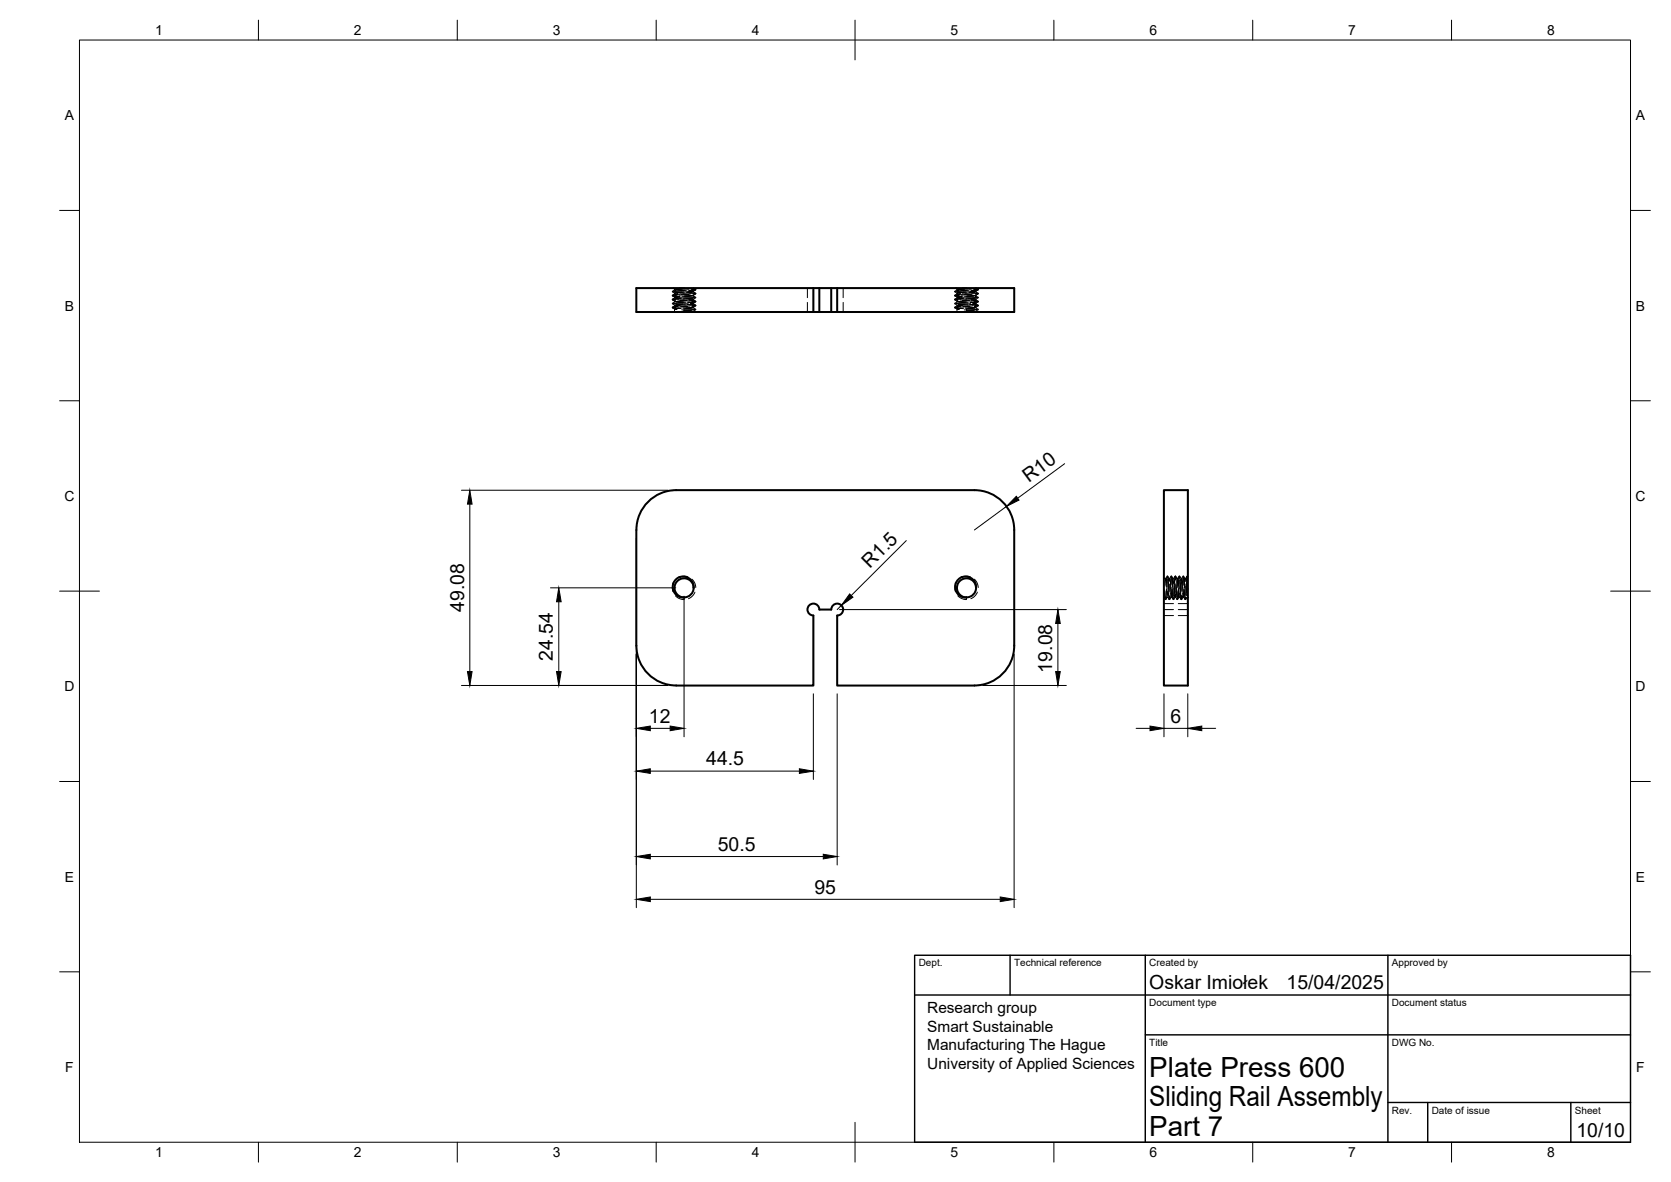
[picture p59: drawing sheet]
<svg xmlns="http://www.w3.org/2000/svg" width="420mm" height="297mm" viewBox="0 0 420 297" stroke-linecap="round" stroke-linejoin="round" font-family="sans-serif">
<defs><g id="words">
<g font-size="7">
<text x="289" y="270.6">Plate Press 600</text>
<text x="289" y="278.1">Sliding Rail Assembly</text>
<text x="289" y="285.5">Part 7</text>
</g>
<g font-size="4.9">
<text x="258.7" y="121.4" transform="rotate(-36 258.7 121.4)">R10</text>
<text x="218.7" y="143" transform="rotate(-45 218.7 143)">R1.5</text>
<text x="116.7" y="153.8" transform="rotate(-90 116.7 153.8)">49.08</text>
<text x="139" y="166.1" transform="rotate(-90 139 166.1)">24.54</text>
<text x="264.5" y="169" transform="rotate(-90 264.5 169)">19.08</text>
<text x="163.2" y="181.6">12</text>
<text x="294.3" y="181.6">6</text>
<text x="177.6" y="192.3">44.5</text>
<text x="180.5" y="213.8">50.5</text>
<text x="204.8" y="224.5">95</text>
<text x="289" y="248.5">Oskar Imiołek</text>
<text x="323.5" y="248.5">15/04/2025</text>
<text x="396.4" y="285.7">10/10</text>
</g>
<g font-size="3.9">
<text x="233.1" y="254.6">Research group</text>
<text x="233.1" y="259.3">Smart Sustainable</text>
<text x="233.1" y="263.9">Manufacturing The Hague</text>
<text x="233.1" y="268.6">University of Applied Sciences</text>
</g>
<g font-size="3.5">
<text x="39" y="8.8">1</text>
<text x="89" y="8.8">2</text>
<text x="139" y="8.8">3</text>
<text x="189" y="8.8">4</text>
<text x="239" y="8.8">5</text>
<text x="289" y="8.8">6</text>
<text x="339" y="8.8">7</text>
<text x="389" y="8.8">8</text>
<text x="16.3" y="30.2">A</text>
<text x="411.3" y="30.2">A</text>
<text x="16.3" y="78">B</text>
<text x="411.3" y="78">B</text>
<text x="16.2" y="125.9">C</text>
<text x="411.2" y="125.9">C</text>
<text x="16.2" y="173.7">D</text>
<text x="411.2" y="173.7">D</text>
<text x="16.3" y="221.6">E</text>
<text x="411.3" y="221.6">E</text>
<text x="16.4" y="269.4">F</text>
<text x="411.4" y="269.4">F</text>
<text x="39" y="290.8">1</text>
<text x="89" y="290.8">2</text>
<text x="139" y="290.8">3</text>
<text x="189" y="290.8">4</text>
<text x="239" y="290.8">5</text>
<text x="289" y="290.8">6</text>
<text x="339" y="290.8">7</text>
<text x="389" y="290.8">8</text>
</g>
<g font-size="2.5">
<text x="231" y="242.9">Dept.</text>
<text x="255" y="242.9">Technical reference</text>
<text x="289" y="242.9">Created by</text>
<text x="350" y="242.9">Approved by</text>
<text x="289" y="252.8">Document type</text>
<text x="350" y="252.8">Document status</text>
<text x="289" y="262.9">Title</text>
<text x="350" y="262.9">DWG No.</text>
<text x="350" y="279.9">Rev.</text>
<text x="360" y="279.9">Date of issue</text>
<text x="396" y="279.9">Sheet</text>
</g>
</g></defs>
<!-- layer: Visible -->
<g fill="none" stroke="#000" stroke-width=".51">
<path d="M204.5 72.4v6M206 72.4h49v6h-44.5M206 72.4h-46v6h46M206 72.4v6h3v-6M209 78.4h1.5M210.5 72.4v6M160 133.2v29.1M160 133.2a10 10 0 0 1 10-10h75a10 10 0 0 1 10 10v29.1a10 10 0 0 1-10 10M292.7 123.2h6v49.1h-6zM170.1 145.5a2.63 2.63 0 0 1 2.9-.3 2.63 2.63 0 0 1 1.4 2.5 2.39 2.39 0 0 0-2.4-2.4 2.39 2.39 0 0 0-2.4 2.4 2.39 2.39 0 0 0 2.4 2.4 2.63 2.63 0 0 1-2.7-1.6 2.63 2.63 0 0 1 .8-3zM174.4 147.7a2.4 2.4 0 0 1-2.4 2.4M204.5 154.7v17.6h-34.5"/>
<path d="M204.5 154.7a1.49 1.49 0 0 1-1.5-1.5 1.49 1.49 0 0 1 1.5-1.5 1.49 1.49 0 0 1 1.5 1.5h3a1.49 1.49 0 0 1 1.5-1.5 1.49 1.49 0 0 1 1.5 1.5 1.49 1.49 0 0 1-1.5 1.5v17.6h34.5M245.4 147.7a2.63 2.63 0 0 0-2.5-2.8 2.63 2.63 0 0 0-2.7 2.7 2.63 2.63 0 0 0 2.8 2.5M245.4 147.7a2.39 2.39 0 0 0-2.4-2.4 2.39 2.39 0 0 0-2.4 2.4 2.39 2.39 0 0 0 2.4 2.4M245.4 147.7a2.4 2.4 0 0 1-2.4 2.4M160 162.3a10 10 0 0 0 10 10"/>
</g>
<!-- layer: Hidden -->
<g fill="none" stroke="#000" stroke-width=".25">
<path d="M169.1 73.2v.1M169.1 74.2v.1M169.1 75.2v.1M169.1 76.2v.1M169.1 77.2v.2M169.1 73.3l.5 .3v.3M169.1 74.3l.5 .4v.2l-.5 .3M169.1 75.4l.5 .3v.2M169.1 77.4l.5 .3M169.1 76.4l.5 .3M169.2 72.4l.4 .3v.2M169.3 76.3l2.3 .1"/>
<path d="M169.3 72.4h.4M169.3 77.3l-.2 .1 2 .1M169.5 74.3h-.4l1.9 .2M169.6 72.9l-.5 .3 2.3 .2M169.6 75.9l-.5 .3M169.6 73.9l-.5 .3M169.6 76.7v.2l-.5 .3M169.6 77.6v.8M169.7 74.9l2.3 .2M169.7 73.5l2.4 .1M169.8 75.6l-.2 .1 2.1 .2M169.9 76.5l2.4 .1"/>
<path d="M169.9 72.7l2.4 .2M170 77.1l-.9 .1 1.4 .2M170.1 74.1l-1 .1 1.2 .2M170.4 76.8l2.4 .1M170.4 75.4l2.4 .1M170.5 73.8l-.9 .1 1.4 .2M170.6 75.2l-1.5 .1 .7 .2M170.7 76.1l2.4 .1M170.8 74.5l-1.2 .1 1.1 .2M170.8 72.5l2.4 .2M170.9 72.4l1.7 .1M170.9 73.8l2.4 .2"/>
<path d="M171 76.7l-1.4 .2 .9 .2M171 75.5l2.4 .2M171.2 73.1l2.4 .2M171.3 75l-2.2 .2 .1 .1M171.3 77.5l-1.7 .1 .6 .2M171.4 77.9l2.4 .1M171.5 74.4l2.4 .2M171.5 72.7l-1.9 .2 .4 .1M171.7 77.1l2.4 .2M171.7 77.5l2.4 .1M171.8 76.1l-2.4 .2M171.8 73.4l-2.1 .3"/>
<path d="M171.9 74.9l2.4 .2M172 73.1l-2.4 .1M172 72.4l-1.5 .1M172 78.1v.3l1.9-.1M172 75.7l-2.3 .2M172.1 74.6l2.4 .1M172.2 74.2l2.2 .2-.2 .1M172.3 77.6l2.4 .2M172.3 76.4l-2.3 .2M172.4 76l-2.4 .1M172.6 72.9l-2.4 .2M172.6 73.5l2.3 .3"/>
<path d="M172.8 76.5l2.1 .2-.2 .1M172.9 77l-2.4 .2M172.9 76l1.5 .1-.9 .2M173.1 74.6l-2.4 .1M173.1 74l-2.4 .2M173.2 75.2l1.2 .2-1.2 .2M173.3 73.7l1.6 .1-.6 .1M173.4 75.3l-2.4 .2M173.4 73l1 .2-1.4 .1M173.5 76.7l1.4 .1-.8 .2M173.5 76.9l-2.3 .1M173.6 77.5l-1.6 .1v.4"/>
<path d="M173.7 73.9l-2.4 .1M173.8 72.6l1.1 .1-1.1 .2M173.9 75.6l1 .1-1.3 .2M173.9 77.1l.5 .1-1.9 .2M174 78l-2 .1M174.1 73.5l-2.4 .2M174.2 75l-2.4 .1M174.2 76.4h.2l-2.2 .2M174.4 74.2l-2.4 .2M174.4 72.4l-1.7 .2M174.4 72.7l.5 .1-1.8 .2M174.4 74.2v.2"/>
<path d="M174.4 75.1v.3M174.4 76.1v.3l.5 .4M174.4 77.2v.2M174.4 78.2v.2M174.4 74.4l.5 .4M174.4 77.4l.5 .4M174.4 75.4l.5 .3M174.4 72.4l.5 .3M174.6 75.8h.3l-1.9 .2M174.6 77.8l-2.6 .2v.1M174.8 74.8l-2.3 .1M174.9 77.9l-.5 .3"/>
<path d="M174.9 76.9l-.5 .3M174.9 74.9l-.5 .3M174.9 72.7l-.5 .5v.2l.5 .4-.5 .4M174.9 75.7l-.5 .5M203 72.4v2.4M203 76v2.4M212 72.4v2.4M212 76v2.4M240.1 73.2l.5 .4v.3M240.1 74.2l.5 .5v.2l-.5 .4 .5 .4v.2M240.1 76.4l.5 .3M240.1 73.2l2.4 .2"/>
<path d="M240.2 72.4l.4 .3v.2M240.3 76.3l2.4 .1M240.3 72.4h.4M240.3 77.3l-.2 .1 2 .1M240.5 74.3h-.4l1.9 .2M240.6 75.9l-.5 .4M240.6 73.9l-.5 .3M240.6 72.9l-.5 .3M240.6 76.7v.2l-.5 .5 .5 .3M240.6 77.6v.8M240.7 74.9l2.4 .2M240.7 73.5l2.4 .1"/>
<path d="M240.8 75.6l-.2 .1 2.2 .2M240.9 72.7l2.4 .2M240.9 76.5l2.4 .1M241 77.1l-.9 .1 1.4 .2M241.2 74.1l-1.1 .1 1.2 .2M241.4 76.8l2.4 .1M241.4 75.4l2.4 .1M241.5 73.8l-.9 .1 1.4 .2M241.7 75.2l-1.6 .1 .7 .2M241.7 76.1l2.4 .1M241.8 74.5l-1.2 .1 1.1 .2M241.9 72.5l2.3 .2"/>
<path d="M241.9 72.4l1.7 .1M241.9 73.8l2.4 .2M242 75.5l2.4 .2M242 76.7l-1.4 .2 .9 .2M242.2 73.1l2.4 .2M242.3 75l-2.2 .2 .1 .1M242.3 77.5l-1.7 .1 .6 .2M242.4 77.9l2.4 .1M242.5 74.4l2.4 .2M242.5 72.7l-1.9 .2 .4 .1M242.7 77.1l2.4 .2M242.7 77.5l2.4 .1"/>
<path d="M242.8 76.1l-2.4 .2M242.8 73.4l-2.1 .3M242.9 74.9l2.4 .2M243 73.1l-2.4 .1M243 72.4l-1.5 .1M243 78.1v.3l1.9-.1M243.1 75.7l-2.4 .2M243.2 74.6l2.3 .1M243.2 74.2l2.2 .2-.1 .1M243.3 77.6l2.4 .2M243.4 76.4l-2.4 .2M243.4 76l-2.4 .1"/>
<path d="M243.6 72.9l-2.4 .2M243.7 72.6l1.7-.2 .5 .3M243.8 76.5l2.2 .2-.3 .1M243.9 77l-2.4 .2M243.9 76l1.5 .1-.9 .2M244.1 74.6l-2.4 .1M244.1 74l-2.4 .2M244.2 75.2l1.2 .2-1.2 .2M244.3 73.7l1.7 .1-.7 .1M244.4 75.3l-2.4 .2M244.5 73l.9 .2-1.4 .1M244.5 76.7l1.5 .1-.9 .2"/>
<path d="M244.5 76.9l-2.3 .1M244.6 77.5l-1.6 .1v.4M244.7 73.9l-2.4 .1M244.8 72.6l1.2 .1-1.2 .2M245 75.6l1 .1-1.4 .2M245 77.1l.4 .1-1.9 .2M245 78l-2 .1M245.1 73.5l-2.4 .2M245.2 75l-2.4 .1M245.3 76.4h.1l-2.2 .2M245.4 74.2l-2.4 .2M245.4 72.7l.6 .1-1.8 .2"/>
<path d="M245.4 74.2v.2M245.4 75.1v.3M245.4 76.1v.3l.5 .3M245.4 77.2v.2M245.4 78.2v.2M245.4 77.4l.5 .3M245.4 75.4l.5 .3M245.4 74.4l.5 .3M245.6 75.8h.4l-2 .2M245.7 77.8l-2.7 .2v.1M245.9 74.8l-2.4 .1M245.9 72.9l-.5 .3v.2l.5 .4-2.3-.3"/>
<path d="M245.9 77.9l-.5 .3M245.9 76.9l-.5 .3M245.9 75.8l-.5 .4M245.9 74.9l-.5 .3M245.9 73.9l-.5 .3M246 72.7v.1M246 73.7v.1M246 74.7v.1M246 75.7v.1M246 76.7v.1M246 77.7v.1M169.3 146.6l-.2 .9 .1 1.2"/>
<path d="M169.8 149.7l.9 .7 1.2 .3M172 150.1v.6M173 144.9l-1.2-.1-.9 .2M174 145.5l.6 .9 .3 1.2M174.7 148.8l-.5 .8-1.1 .9M240.3 146.6l-.2 .9 .1 1.2M240.8 149.7l.9 .7 1.3 .3M243 150.1v.6M244 144.9l-1.2-.1-.9 .2M245 145.5l.7 1 .3 1.1M245.7 148.8l-.4 .8-1.2 .9M292.7 153.2h2.4"/>
<path d="M292.7 154.7h2.4M292.7 151.7h2.4M292.7 150.1h1M292.7 150.1l.3 .6M292.7 145.3h.5M292.9 148.3l-.2 1.8M293.2 148.7l-.2 2M293.3 145.9l-.2-.6-.2 1.8M293.3 148l-.1 2.5-.2 .2M293.4 147.1l.1 2.4M293.4 145.1l-.2 2.4M293.5 144.8l-.4 .5"/>
<path d="M293.5 144.8h.1M293.6 148.6l-.1 1.5-.4 .6M293.6 145.6l.1 2.4M293.6 144.8l.3 .5h.3l.3-.5M293.6 150.1l.4 .6M293.7 145.1l-.1-.3-.2 2M293.8 146.3l.1 2.3M293.8 149.2l.2 1.5 .1-.9M293.9 147.3l-.1 2.3M294 150.7h.1M294 145.6l-.1-.3-.2 2.1M294 146.1l.2-.8 .2 1.6"/>
<path d="M294.1 146.8l.2 2.2-.2 1.7-.1-.9M294.3 146.2l-.1 2.4M294.4 145l.1-.2 .2 2.1M294.4 148.1l.2 2 .1-.3M294.5 144.8h.1M294.5 145.6l-.2 2.4M294.6 144.8l.3 .5h.3M294.6 150.1l.4 .6M294.7 150.1h-.3l-.3 .6M294.7 147.6l-.2 2.3M294.7 145.1l.1 2.4M294.7 148.1l.2 2.4"/>
<path d="M294.8 146.4l.1-1.1 .2 1.3M294.9 148.7l.2 2 .1-.4M295 146.2l-.1 2.4M295.2 147.8l.2 2.3M295.2 145.6l.2 2.3M295.3 147.3l-.2 2.4M295.4 146.7l-.1 2.4M295.4 150.1h.3l.4 .6M295.4 150.1l-.4 .6M295.5 144.8l-.4 .5M295.5 145.5l.1-.7 .2 1.6M295.5 144.8h.1"/>
<path d="M295.6 144.8l.3 .5M295.6 145.8l-.1-1-.2 1.4M295.7 146.9l.1 2.4M295.7 146.5l-.1 2.4M295.8 148.8l-.1 1.3-.2-1M295.8 147.6l.2 2.4M296.2 148.5l-.2 2.2-.1-.2M296.2 145.4l-.3 2.2M296.2 148.8l.2 1.3 .2-1M296.3 153.2h2.4M296.3 154.7h2.4M296.3 151.7h2.4"/>
<path d="M296.3 146.6l.2 2.4M296.4 147.9l-.2 2.3M296.4 144.9l-.2 2.4M296.5 144.8l-.3 .5-.3 .1 .3 2.2M296.5 144.8h.1M296.6 145.8l.2 2.4M296.6 144.8l.3 .5h.3M296.7 150.1l.3 .6M296.7 145.3l-.1-.5-.2 1.9M296.8 146.4l.1 2.4M296.8 149.4l.2 1.3 .1-1.1M296.9 145.5l-.2 2.4"/>
<path d="M296.9 147.8l-.2 2.3h-.3l-.3 .6M297.1 146.3l.1 2.4M297.2 145.3l.3-.5 .2 2.3M297.3 149l-.2 1.7-.1-.7M297.3 146l-.1 2.4M297.3 146.4l-.1-1.1-.2 1.3M297.4 150.1h.3l.4 .6M297.4 147.6l.2 2.4M297.4 150.1l-.4 .6M297.5 144.8h.1M297.5 145.4l-.2 2.4M297.6 144.8l.3 .5"/>
<path d="M297.6 148.1l-.2 2-.1-.3M297.7 145.3l.2 2.4M297.8 148.3l.2 2.3M297.9 148.9l.2 1.8 .1-.6M298 146.8l-.2 2.3M298 146.1l-.1-.8-.2 1.6M298.1 145.6l.1-.3 .2 2.1M298.2 147.3l.1 2.4M298.3 147.2l-.2 2.3M298.4 146.5l-.1 2.4M298.4 150.1l-.3 .6M298.5 144.8l-.3 .5h-.3"/>
<path d="M298.5 148.6l.2 1.5h-.3M298.5 144.8h.1M298.6 144.8l.1 .1M298.6 145.9l-.1-1.1-.2 1.2M298.7 150.1h.1M298.7 147.7l-.1 1.7M298.7 145l-.1-.2-.1 .6"/>
</g>
<!-- layer: BORDER -->
<g fill="none" stroke="#000" stroke-width=".25">
<path d="M20 10.1h390v276.9h-390zM65 5.1v5M115 5.1v5M165 5.1v5M215 5.1v10M265 5.1v5M315 5.1v5M365 5.1v5M15 52.9h5M410 52.9h5M15 100.7h5M410 100.7h5"/>
<path d="M15 148.6h10M405 148.6h10M15 196.4h5M410 196.4h5M15 244.2h5M410 244.2h5M65 287v5M115 287v5M165 287v5M215 282.1v9.9M265 287v5M315 287v5"/>
<path d="M365 287v5"/>
</g>
<!-- layer: TITLEBLOCK -->
<path d="M230 250h180M230 240.1h180v46.9h-180zM254 240.1v9.9M288 240.1v46.9M349 240.1v46.9M288 260.1h122M349 277.1h61M359 277.1v9.9M395 277.1v9.9" fill="none" stroke="#000" stroke-width=".36"/>
<!-- layer: FD_Dimensions -->
<g fill="none" stroke="#000" stroke-width=".25">
<path d="M267.7 116.5l-11.8 8.7M116 123.2h51.9M118.1 126.7v42.1M160 135.3v92.8M227.9 135.9l-13.9 13.8M253.1 127.3l-8.1 5.9M138.4 147.7h31.5M140.5 151.2v17.6M172 149.8v35.4M211.1 153.2h57M211.6 152.1l-1.1 1.1M266 156.7v12.1"/>
<path d="M116 172.3h51.9M204.5 174.4v21.5M210.5 174.4v43M247.1 172.3h21M255 164.4v63.7M292.7 174.4v10.8M298.7 174.4v10.8M163.5 183h5M163.5 193.8h37.5M285.7 183h3.5M292.7 183h6M302.2 183h3.5"/>
<path d="M163.5 215.3h43.5M163.5 226h88"/>
</g>
<g fill="#000" stroke="#000" stroke-width=".25">
<path d="M118.1 123.2l.6 3.5h-1.2zM255.5 124.7l.7 1-3.1 1.6zM140.5 147.7l.6 3.5h-1.2zM213.6 149.3l.9 .8-2.9 2zM266 153.2l.6 3.5h-1.2zM117.5 168.8h1.2l-.6 3.5zM139.9 168.8h1.2l-.6 3.5zM265.4 168.8h1.2l-.6 3.5zM160 183l3.5-.5v1.1zM160 193.8l3.5-.6v1.2zM168.5 182.5l3.5 .5-3.5 .6zM201 193.2l3.5 .6-3.5 .6z"/>
<path d="M289.2 182.5l3.5 .5-3.5 .6zM298.7 183l3.5-.5v1.1zM160 215.3l3.5-.6v1.1zM207 214.7l3.5 .6-3.5 .5zM160 226l3.5-.6v1.2zM251.5 225.4l3.5 .6-3.5 .6z"/>
</g>
<use href="#words"/>
</svg>
